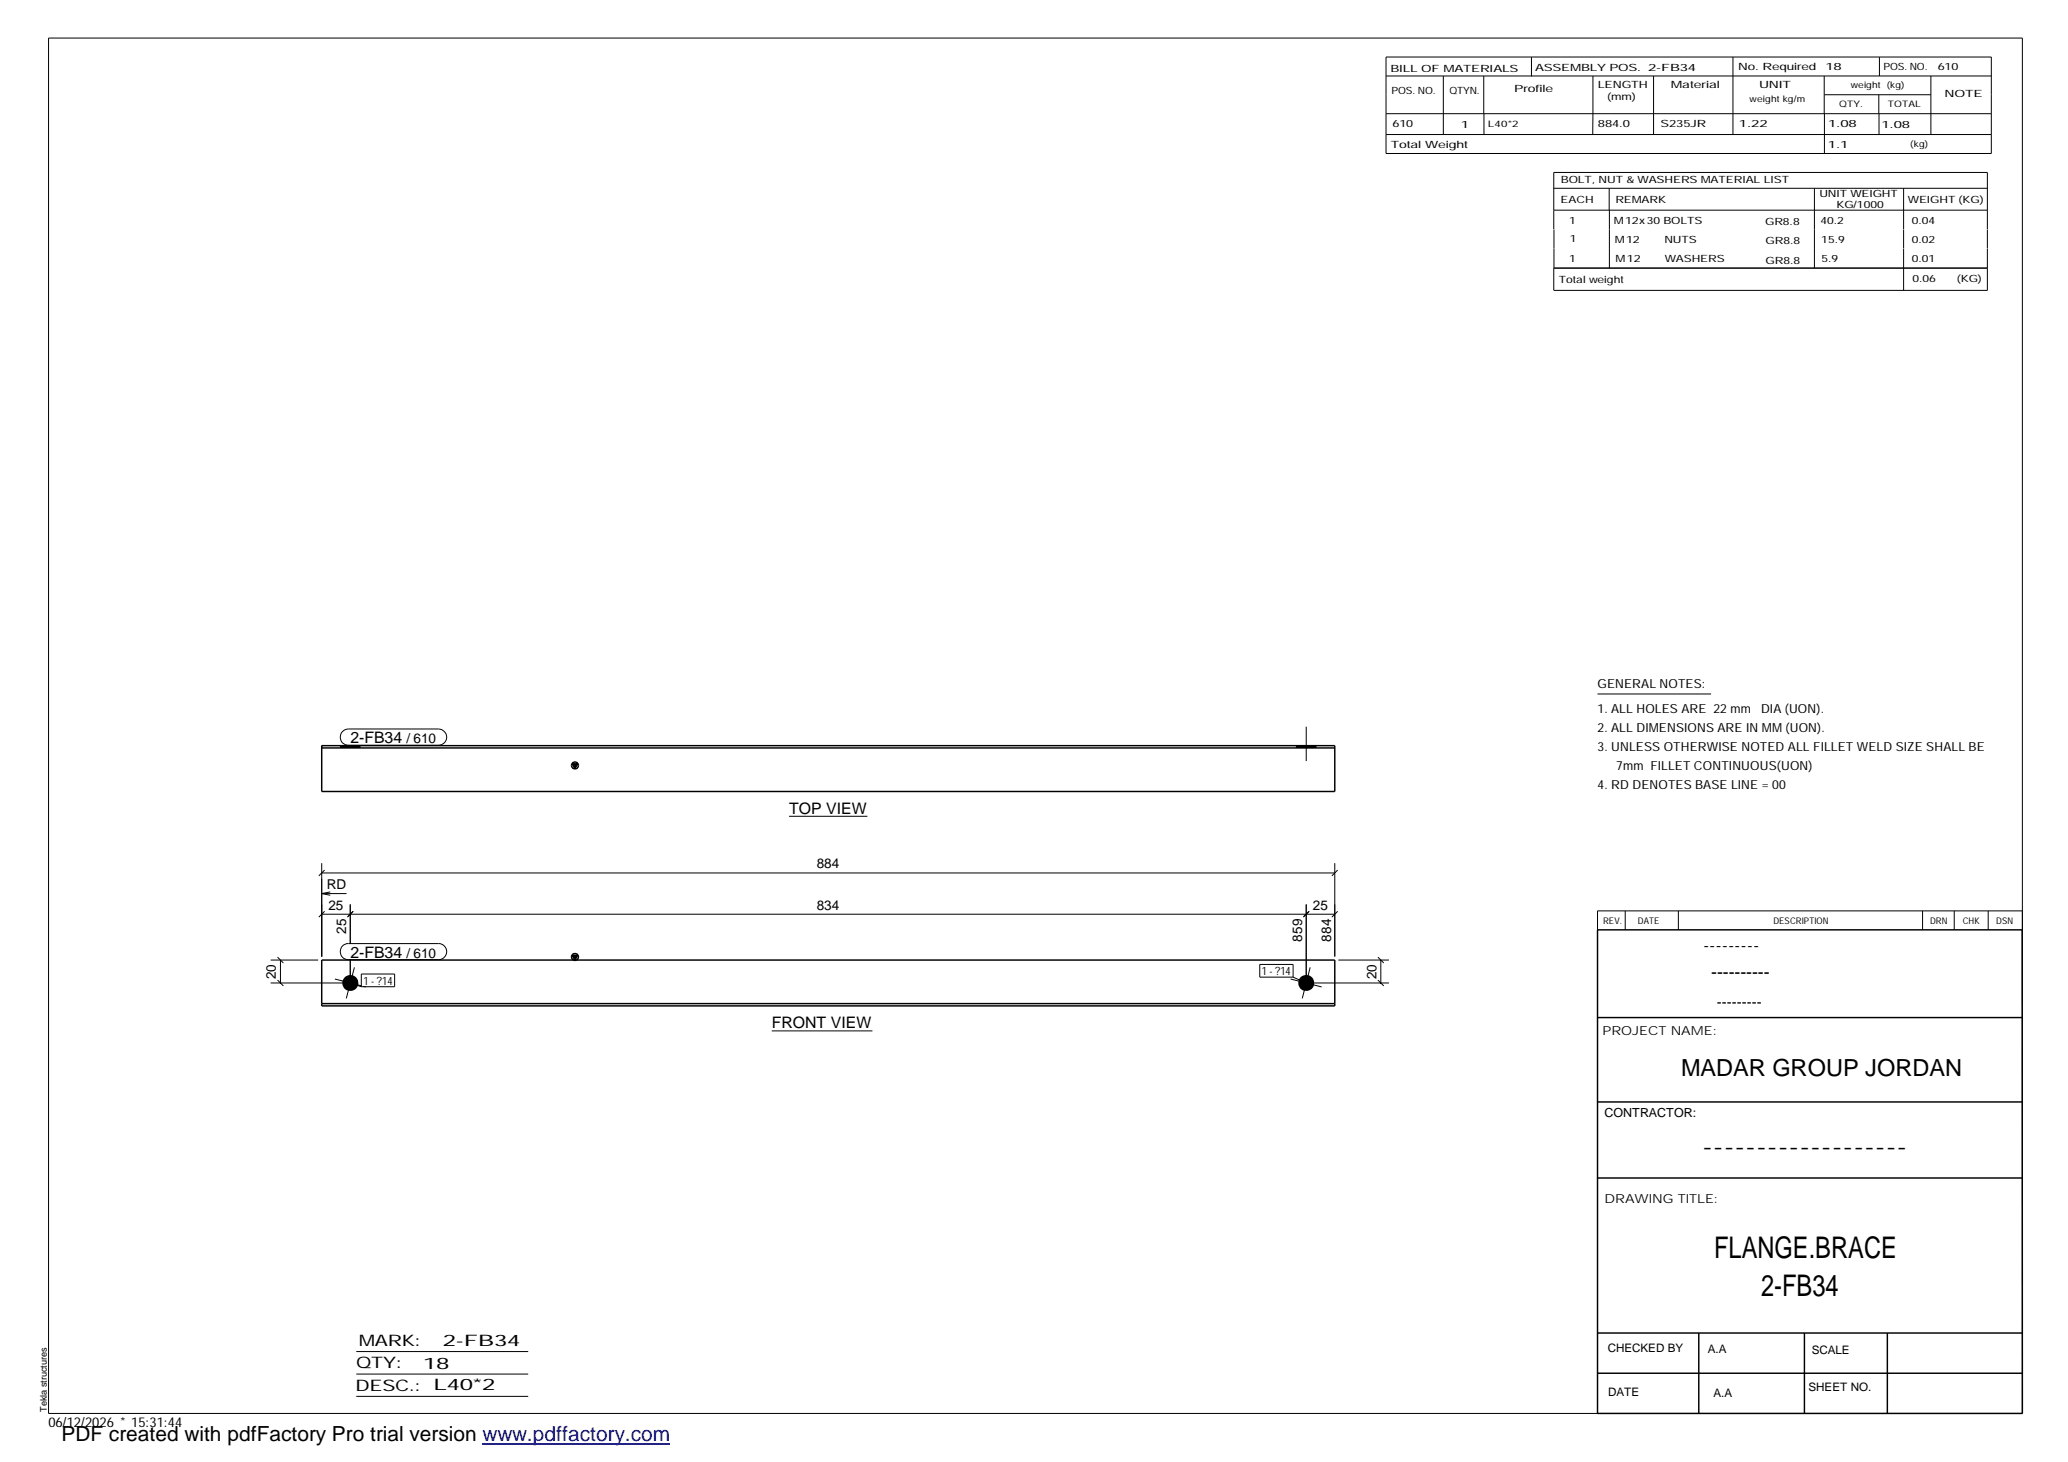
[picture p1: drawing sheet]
<svg xmlns="http://www.w3.org/2000/svg" width="420mm" height="297mm" viewBox="0 0 420 297" stroke-linecap="round" stroke-linejoin="round" font-family="sans-serif">
<defs><g id="words">
<g font-size="6.1">
<text x="348.3" y="255.5">FLANGE.BRACE</text>
<text x="357.8" y="263.3">2-FB34</text>
</g>
<text font-size="4.8" x="341.5" y="218.6">MADAR GROUP JORDAN</text>
<text font-size="4.2" x="12.5" y="292.7">PDF created with pdfFactory Pro trial version www.pdffactory.com</text>
<g font-size="3.6">
<text x="346.1" y="193.2">---------</text>
<text x="347.7" y="198.6">----------</text>
<text x="345.8" y="234.2">-------------------</text>
</g>
<g font-size="3.2">
<text x="71.2" y="151">2-FB34</text>
<text x="160.3" y="165.3">TOP VIEW</text>
<text x="71.2" y="194.5">2-FB34</text>
<text x="156.8" y="208.9">FRONT VIEW</text>
<text x="72.9" y="273.5">MARK:</text>
<text x="90" y="273.5">2-FB34</text>
<text x="72.4" y="278">QTY:</text>
<text x="86" y="278.1">18</text>
<text x="72.2" y="282.6">DESC.:</text>
<text x="88.1" y="282.4">L40*2</text>
</g>
<text font-size="3" x="348.8" y="204.5">---------</text>
<g font-size="2.8">
<text x="82.6" y="151">/ 610</text>
<text x="165.9" y="176.4">884</text>
<text x="66.4" y="180.7">RD</text>
<text x="66.7" y="184.8">25</text>
<text x="165.9" y="184.8">834</text>
<text x="266.7" y="184.8">25</text>
<text x="70.4" y="189.8" transform="rotate(-90 70.4 189.8)">25</text>
<text x="264.6" y="191.3" transform="rotate(-90 264.6 191.3)">859</text>
<text x="270.4" y="191.3" transform="rotate(-90 270.4 191.3)">884</text>
<text x="82.6" y="194.5">/ 610</text>
<text x="56" y="199" transform="rotate(-90 56 199)">20</text>
<text x="279.7" y="199" transform="rotate(-90 279.7 199)">20</text>
<text x="9.8" y="290">06/12/2026 * 15:31:44</text>
</g>
<g font-size="2.5">
<text x="324.6" y="139.9">GENERAL NOTES:</text>
<text x="324.6" y="148.7">2. ALL DIMENSIONS ARE IN MM (UON).</text>
<text x="324.6" y="144.9">1. ALL HOLES ARE 22 mm</text>
<text x="357.8" y="144.9">DIA (UON).</text>
<text x="324.6" y="152.5">3. UNLESS OTHERWISE NOTED ALL FILLET WELD SIZE SHALL BE</text>
<text x="324.6" y="160.2">4. RD DENOTES BASE LINE = 00</text>
<text x="328.4" y="156.4">7mm FILLET CONTINUOUS(UON)</text>
<text x="325.6" y="210.3">PROJECT NAME:</text>
<text x="326" y="226.9">CONTRACTOR:</text>
<text x="326" y="244.4">DRAWING TITLE:</text>
</g>
<g font-size="2.4">
<text x="326.7" y="274.7">CHECKED BY</text>
<text x="347" y="275">A.A</text>
<text x="368.1" y="275.1">SCALE</text>
<text x="326.7" y="283.6">DATE</text>
<text x="348.1" y="283.9">A.A</text>
<text x="367.5" y="282.6">SHEET NO.</text>
</g>
<g font-size="2.3">
<text x="73.8" y="200.1">1 - ?14</text>
<text x="256.4" y="198.1">1 - ?14</text>
</g>
<g font-size="2">
<text x="282.5" y="14.6">BILL OF MATERIALS</text>
<text x="311.9" y="14.4">ASSEMBLY POS.</text>
<text x="324.6" y="17.9">LENGTH</text>
<text x="334.9" y="14.4">2-FB34</text>
<text x="339.5" y="17.9">Material</text>
<text x="353.1" y="14.2">No. Required</text>
<text x="357.4" y="17.9">UNIT</text>
<text x="370.9" y="14.2">18</text>
<text x="382.7" y="14.2">POS. NO.</text>
<text x="393.7" y="14.3">610</text>
<text x="282.7" y="19.1">POS. NO.</text>
<text x="294.5" y="19">QTYN.</text>
<text x="307.6" y="18.7">Profile</text>
<text x="326.5" y="20.4">(mm)</text>
<text x="395.1" y="19.6">NOTE</text>
<text x="282.9" y="25.8">610</text>
<text x="296.8" y="26">1</text>
<text x="324.7" y="25.9">884.0</text>
<text x="337.4" y="25.9">S235JR</text>
<text x="353.3" y="25.9">1.22</text>
<text x="371.4" y="25.9">1.08</text>
<text x="382.3" y="25.9">1.08</text>
<text x="282.6" y="30.1">Total Weight</text>
<text x="371.4" y="30">1.1</text>
<text x="317.1" y="41.3">EACH</text>
<text x="317.1" y="37.2">BOLT, NUT &amp; WASHERS MATERIAL LIST</text>
<text x="328.2" y="41.3">REMARK</text>
<text x="369.7" y="40.1">UNIT WEIGHT</text>
<text x="387.6" y="41.2">WEIGHT (KG)</text>
<text x="318.8" y="45.4">1</text>
<text x="327.9" y="45.6">M12x30 BOLTS</text>
<text x="358.6" y="45.6">GR8.8</text>
<text x="369.9" y="45.5">40.2</text>
<text x="373.1" y="42.2">KG/1000</text>
<text x="388.4" y="45.5">0.04</text>
<text x="318.8" y="53.3">1</text>
<text x="318.9" y="49.2">1</text>
<text x="328.1" y="49.3">M12</text>
<text x="328.3" y="53.3">M12</text>
<text x="338.2" y="49.4">NUTS</text>
<text x="338.2" y="53.3">WASHERS</text>
<text x="358.7" y="49.6">GR8.8</text>
<text x="358.7" y="53.5">GR8.8</text>
<text x="370" y="49.3">15.9</text>
<text x="370.1" y="53.2">5.9</text>
<text x="388.4" y="49.4">0.02</text>
<text x="388.4" y="53.3">0.01</text>
<text x="316.7" y="57.5">Total weight</text>
<text x="388.6" y="57.3">0.06</text>
<text x="397.6" y="57.3">(KG)</text>
</g>
<g font-size="1.9">
<text x="325.7" y="187.8">REV.</text>
<text x="332.8" y="187.6">DATE</text>
<text x="360.3" y="187.7">DESCRIPTION</text>
<text x="392.1" y="187.6">DRN</text>
<text x="398.8" y="187.6">CHK</text>
<text x="405.6" y="187.7">DSN</text>
<text x="9.5" y="286.8" transform="rotate(-90 9.5 286.8)">Tekla structures</text>
</g>
<g font-size="1.8">
<text x="376" y="17.9">weight (kg)</text>
<text x="355.5" y="20.7">weight kg/m</text>
<text x="373.6" y="21.7">QTY.</text>
<text x="383.5" y="21.8">TOTAL</text>
<text x="302.3" y="25.9">L40*2</text>
<text x="388.1" y="29.8">(kg)</text>
</g>
</g></defs>
<g fill="#000">
<path d="M116.2 155.2h1.2l-.6 1zM116.2 194.1h1.2l-.6 1z"/>
<path d="M69.2 151.5h4v.5h-4z" fill-rule="evenodd"/>
<path d="M263.4 151.5h4v.5h-4z" fill-rule="evenodd"/>
<circle cx="71.2" cy="199.7" r="1.63"/>
<circle cx="265.4" cy="199.7" r="1.63"/>
</g>
<g fill="none" stroke="#000" stroke-width=".2">
<path d="M9.9 7.7h401v279.5h-401zM281.6 11.6h123v19.6h-123zM281.6 15.4h123M293.2 15.4v11.9M301.5 15.4v7.7M311.1 11.6v3.9M323.6 15.4v11.9M336 15.4v11.9M352.1 11.6v15.7M370.6 15.4v7.7M370.7 19.2h21.6M381.7 19.2v3.9"/>
<path d="M381.8 11.6v3.8M392.3 15.4v11.9M281.6 23.1h123M281.6 27.3h123M301.5 23.1v4.2M315.7 38.3h88.1M326.9 38.3v4.4M368.6 38.3v16.2M370.7 23.1v8.1M381.8 23.1v4.2M386.8 38.3v8.3M315.7 42.7h88.1"/>
<path d="M315.7 46.6v-11.6h88.1v11.6M315.7 46.6v7.9M327 42.7v11.8M386.8 46.6v3.9M386.8 50.6v8.4M403.8 46.6v3.9M403.8 50.6v8.4h-88.1M403.8 54.5h-88.1v4.5M69.2 151.5v.5M69.6 148.6l.5-.4 .7-.1h18.3a1.65 1.65 0 0 1 1.7 1.7 1.65 1.65 0 0 1-1.7 1.6h-18.3a1.65 1.65 0 0 1-1.5-1 1.65 1.65 0 0 1 .3-1.8zM71.2 151.5v.5M73.2 151.5v.5"/>
<path d="M263.4 151.5v.5M265.4 147.6v7M267.4 151.5v.5M324.6 141h23M65.4 177.4h205.8M65.4 175.4v19M66 176.8l-1.2 1.2M160.3 165.8h15.9M271.2 175.4v18.9M271.8 176.8l-1.2 1.2M55 199.7h15.5M55 195.1h9.6"/>
<path d="M56.4 199.1l1.2 1.2M56.4 194.5l1.2 1.2M57 195.1v4.6M65.4 185.7h205.8M65.4 181.6l1.7 .3M65.4 181.6h5M66 185.2l-1.2 1.1M67.1 181.2l-1.7 .4M68 198.9l5.5 1.4M69.6 192.2l.8-.5h18.7a1.63 1.63 0 0 1 1.7 1.6 1.63 1.63 0 0 1-1.7 1.7h-18.3a1.65 1.65 0 0 1-1.5-1 1.65 1.65 0 0 1 .3-1.8zM71.2 183.8v8M71.2 194.9v4.1"/>
<path d="M71.2 199.7l2.2 .8M71.8 185.2l-1.2 1.1M72 196.5l-1.6 6.3M73.4 197.9h6.8v2.6h-6.8zM255.9 195.9h6.8v2.6h-6.8zM262.2 198.9l6.3 1.6M262.7 198.5l2.7 1.2M264.9 186.2l1.1-1-1.2 1.1M265.4 183.8v15.2M266.1 199.7h16.1M266.2 196.5l-1.6 6.3M271.8 185.2l-1.2 1.1"/>
<path d="M271.9 195.1h10.3M280 199.1l1.1 1.2M280 194.5l1.1 1.2M280.5 195.1v4.6M330.2 185.1v3.8M341 185.1v3.8M390.6 185.1v3.8M397 185.1v3.8M403.9 185.1v3.8M410.9 185.1h-86.3v3.8M73.8 200.4l.5 .1M156.8 209.5h20.4"/>
<path d="M72.4 274.6h34.9M72.4 279.2h34.9M72.4 283.7h34.9"/>
</g>
<g fill="none" stroke="#000" stroke-width=".3">
<path d="M65.4 151.5h205.8v9.3h-205.8zM65.4 152h205.8M116.2 155.2h1.2l-.6 1zM65.4 195.1h205.8v9.3h-205.8zM116.2 194.1h1.2l-.6 1zM324.6 188.9h86.2l.1 98.3h-86.3zM65.4 203.9h205.8M324.6 206.7h86.3M324.6 239.3h86.3M324.6 223.9h86.3M324.6 270.8h86.3M324.6 279h86.3"/>
<path d="M345.1 270.8v16.4M366.6 270.8v16.4M383.5 270.8v16.4"/>
<circle cx="116.8" cy="155.5" r=".71"/>
<circle cx="116.8" cy="194.4" r=".7"/>
</g>
<path d="M65.4 152v-.5" fill="none" stroke="#000" stroke-width=".2" stroke-dasharray="1.1 0 2.1 .7 0 1.4" stroke-linecap="butt"/>
<path d="M98 293.3h38.2" fill="none" stroke="#00f" stroke-width=".3"/>
<use href="#words"/>
</svg>
